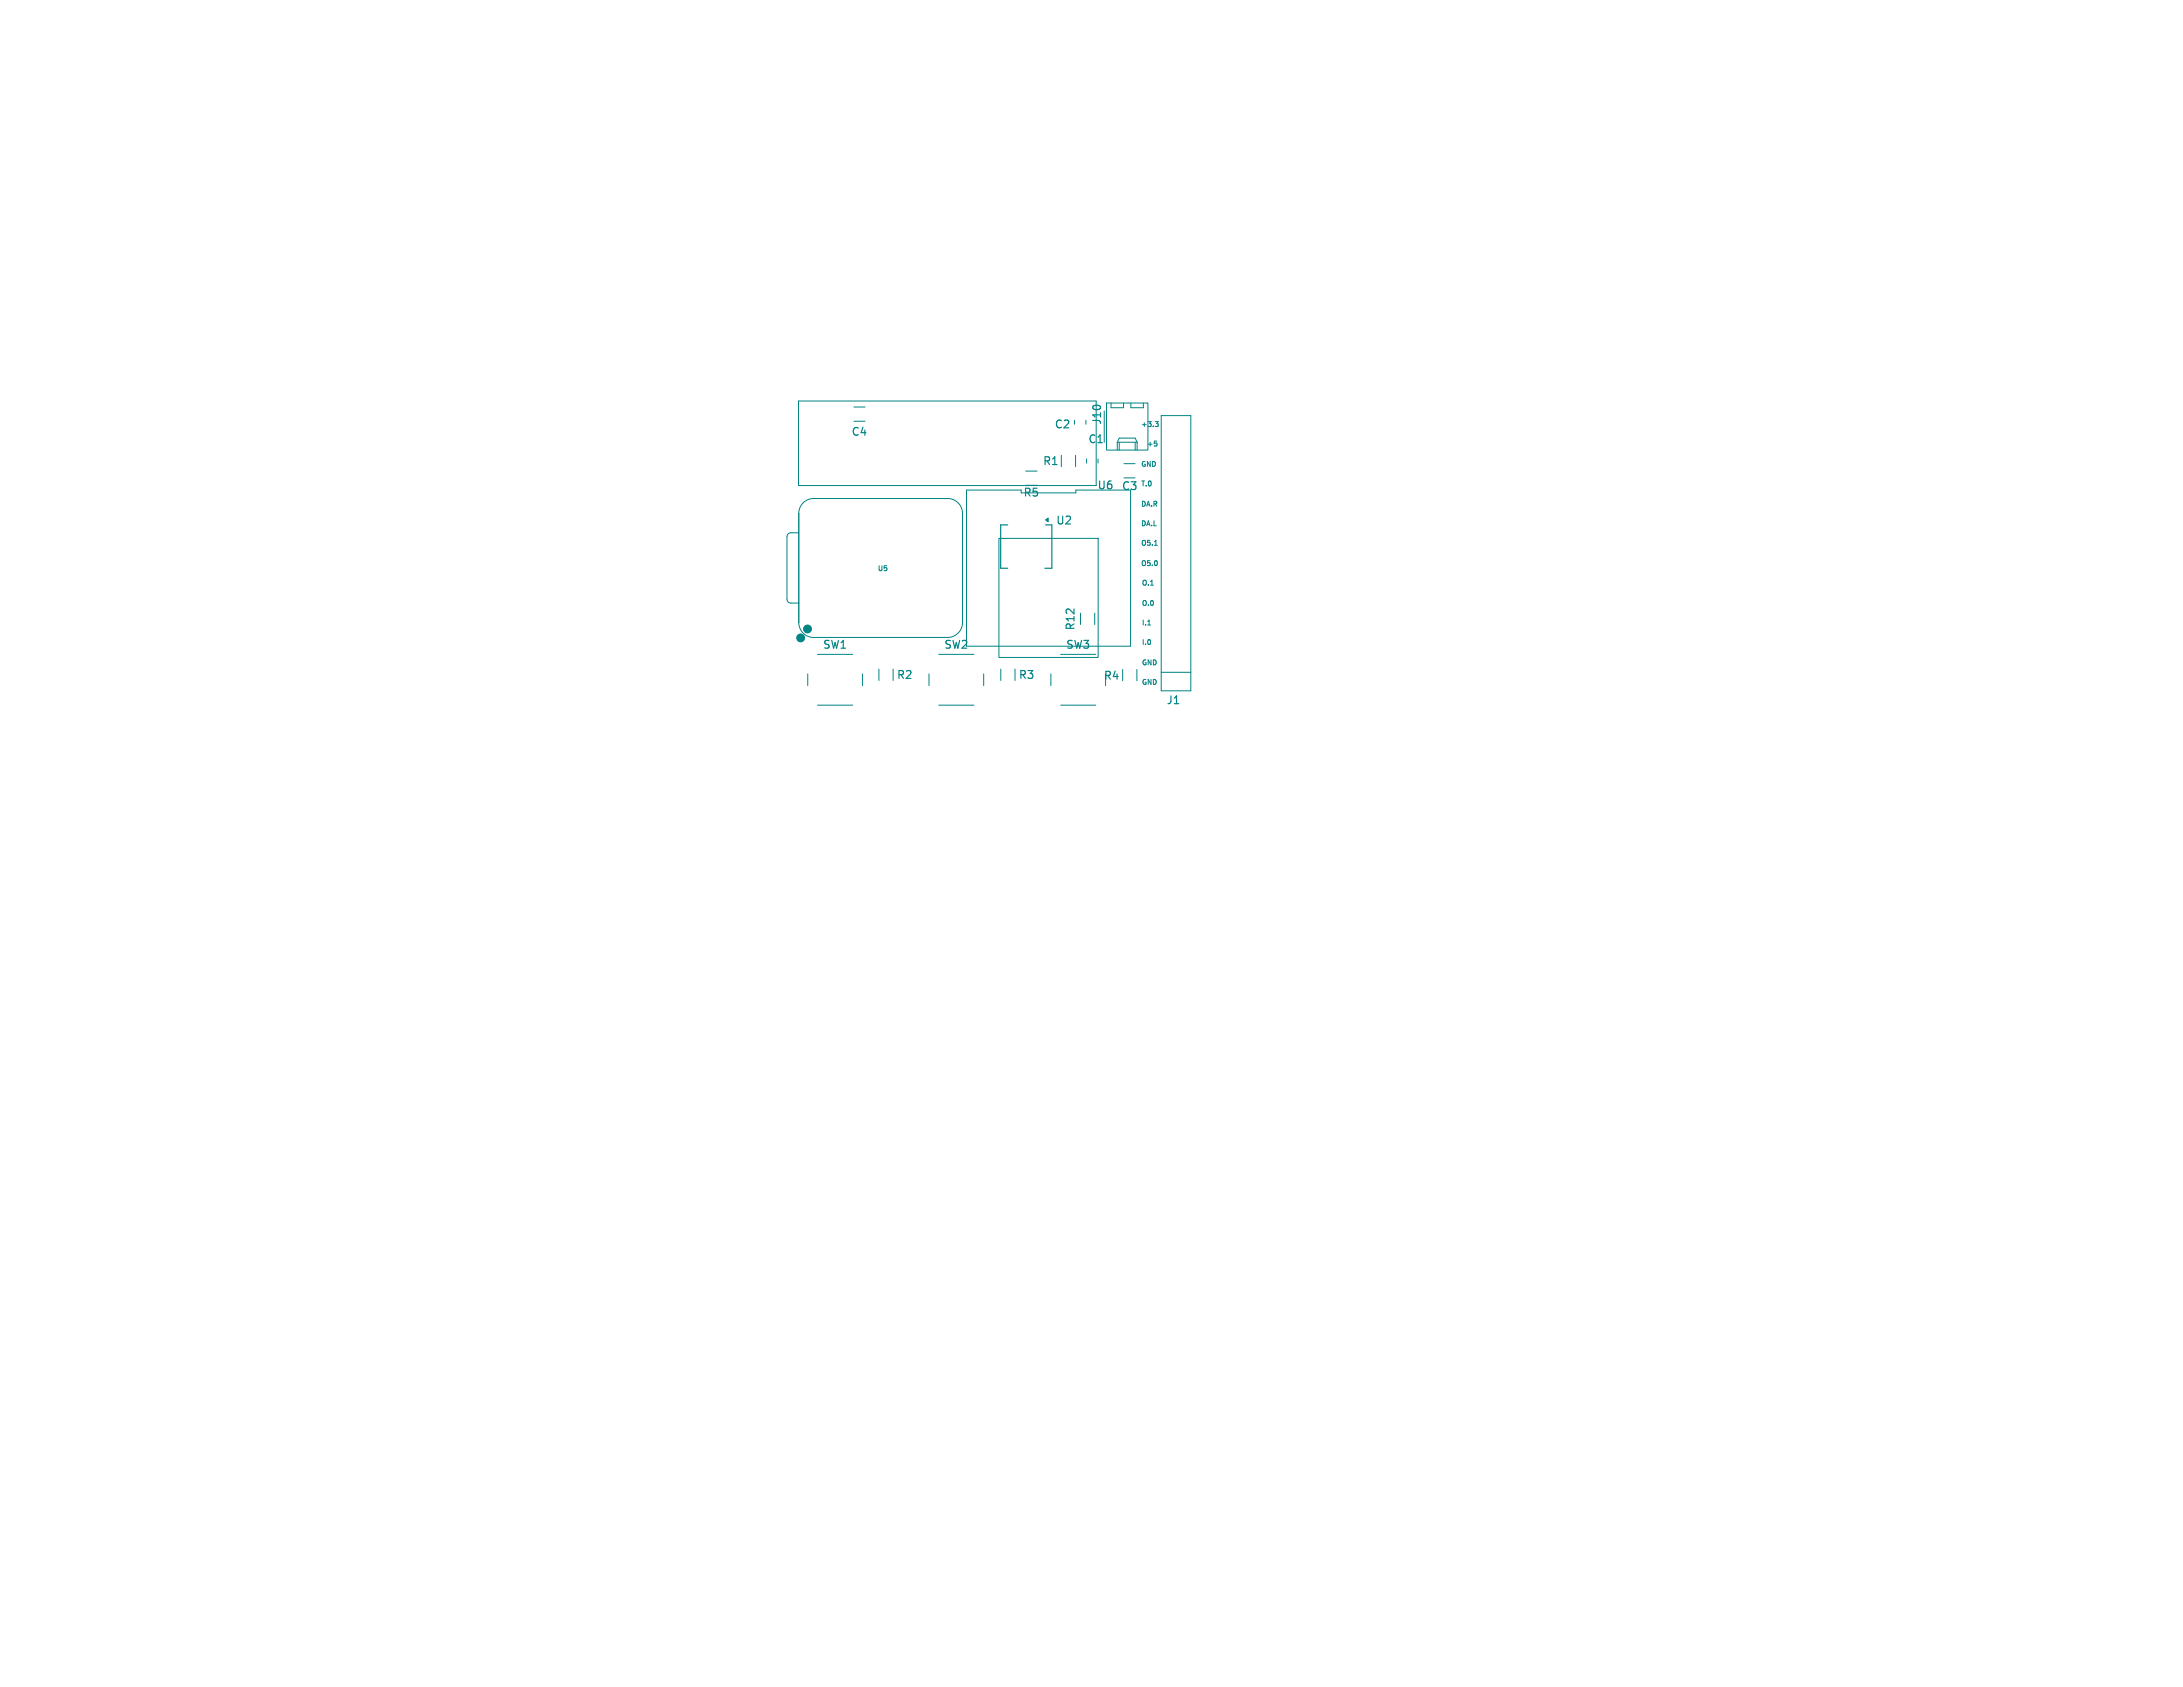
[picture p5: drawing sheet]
<svg xmlns="http://www.w3.org/2000/svg" width="279mm" height="216mm" viewBox="0 0 279 216" stroke-linecap="round" stroke-linejoin="round" font-family="sans-serif">
<defs><g id="words">
<g font-size="1.4" fill="#008484">
<text x="108.9" y="56">C4</text>
<text x="133.4" y="59.7">R1</text>
<text x="134.9" y="55">C2</text>
<text x="139.2" y="56.9">C1</text>
<text x="141.1" y="54.5" transform="rotate(-90 141.1 54.5)">J10</text>
<text x="130.9" y="63.8">R5</text>
<text x="140.4" y="62.8">U6</text>
<text x="143.5" y="62.9">C3</text>
<text x="135.1" y="67.3">U2</text>
<text x="105.2" y="83.2">SW1</text>
<text x="120.8" y="83.2">SW2</text>
<text x="136.4" y="83.2">SW3</text>
<text x="137.7" y="80.8" transform="rotate(-90 137.7 80.8)">R12</text>
<text x="114.7" y="87.1">R2</text>
<text x="130.3" y="87.1">R3</text>
<text x="141.2" y="87.2">R4</text>
<text x="149.2" y="90.3">J1</text>
</g>
<g font-size=".9" fill="#008484">
<text x="146" y="54.8">+3.3</text>
<text x="146" y="59.9">GND</text>
<text x="146.8" y="57.3">+5</text>
<text x="146" y="65">DA.R</text>
<text x="146" y="62.4">T.0</text>
<text x="146" y="70">O5.1</text>
<text x="146" y="67.5">DA.L</text>
<text x="112.3" y="73.2">U5</text>
<text x="146" y="72.6">O5.0</text>
<text x="146.1" y="75.1">O.1</text>
<text x="146.1" y="77.7">O.0</text>
<text x="146.1" y="82.7">I.0</text>
<text x="146.1" y="80.2">I.1</text>
<text x="146.1" y="85.3">GND</text>
<text x="146.1" y="87.8">GND</text>
</g>
</g></defs>
<g fill="none" stroke="#008484" stroke-width=".13">
<path d="M102.2 51.3h38.1v10.8h-38.1zM109.3 52.1h1.4M109.3 53.9h1.4M135.8 58.3v1.4M137.5 53.8v.5M137.7 58.3v1.4M139 53.8v.5M139.1 58.7v.6M140.5 58.7v.6M141.3 52.6v4M141.6 51.6h5.3v6h-5.3zM142.2 51.6v.6h1.6v-.6"/>
<path d="M143 56.6l.2-.5h2.1l.2 .5M143 56.6h2.5M143 56.6v1M143.2 56.6v1M143.9 59.3h1.4M144.7 51.6v.6h1.6v-.6M145.3 56.6v1M145.5 56.6v1M147.8 56.5h.3M147.9 54h.3l-.2 .2 .2 .1v.2l-.1 .1h-.2M148 56.7v.4M148.6 53.2h3.8v35.2h-3.8z"/>
<path d="M102.2 68.2h-1a.5 .5 0 0 0-.5 .5v8a.5 .5 0 0 0 .5 .5h1M102.8 64.4a1.9 1.9 0 0 1 1.3-.6h17.2a1.91 1.91 0 0 1 1.9 1.9v14a1.91 1.91 0 0 1-1.9 1.9h-17.2a1.91 1.91 0 0 1-1.9-1.9v-14a1.9 1.9 0 0 1 .6-1.3zM127.8 68.9h12.7v15.2h-12.7zM130.7 62.7h-7v20h21v-20h-7v.4h-7M131.3 60.3h1.4M131.3 62.1h1.4M138.3 78.5v1.4M140.1 78.5v1.4M143.9 61.2h1.4M146.9 80h.4M147.8 69.8h.3M103.4 86.2v1.5"/>
<path d="M104.6 90.2h4.5M104.6 83.7h4.5M110.4 86.2v1.5M112.5 85.6v1.5M114.3 85.6v1.5M118.9 86.2v1.5M120.1 90.2h4.6M120.1 83.7h4.6M125.9 86.2v1.5M128.1 85.6v1.5M129.9 85.6v1.5M134.5 86.2v1.5"/>
<path d="M135.8 90.2h4.4M135.8 83.7h4.4M141.5 86.2v1.5M143.7 85.7v1.4M145.5 85.7v1.4M148.6 86h3.8"/>
</g>
<g fill="#008484" stroke="#008484" stroke-width=".13">
<path d="M133.8 66.5l.4-.2v.5z"/>
<circle cx="102.5" cy="81.6" r=".5"/>
<circle cx="103.4" cy="80.5" r=".5"/>
</g>
<path d="M129 67.2h-.9v5.5h.9M133.8 67.2h.8v5.5h-.9" fill="none" stroke="#008484" stroke-width=".15"/>
<use href="#words"/>
</svg>
